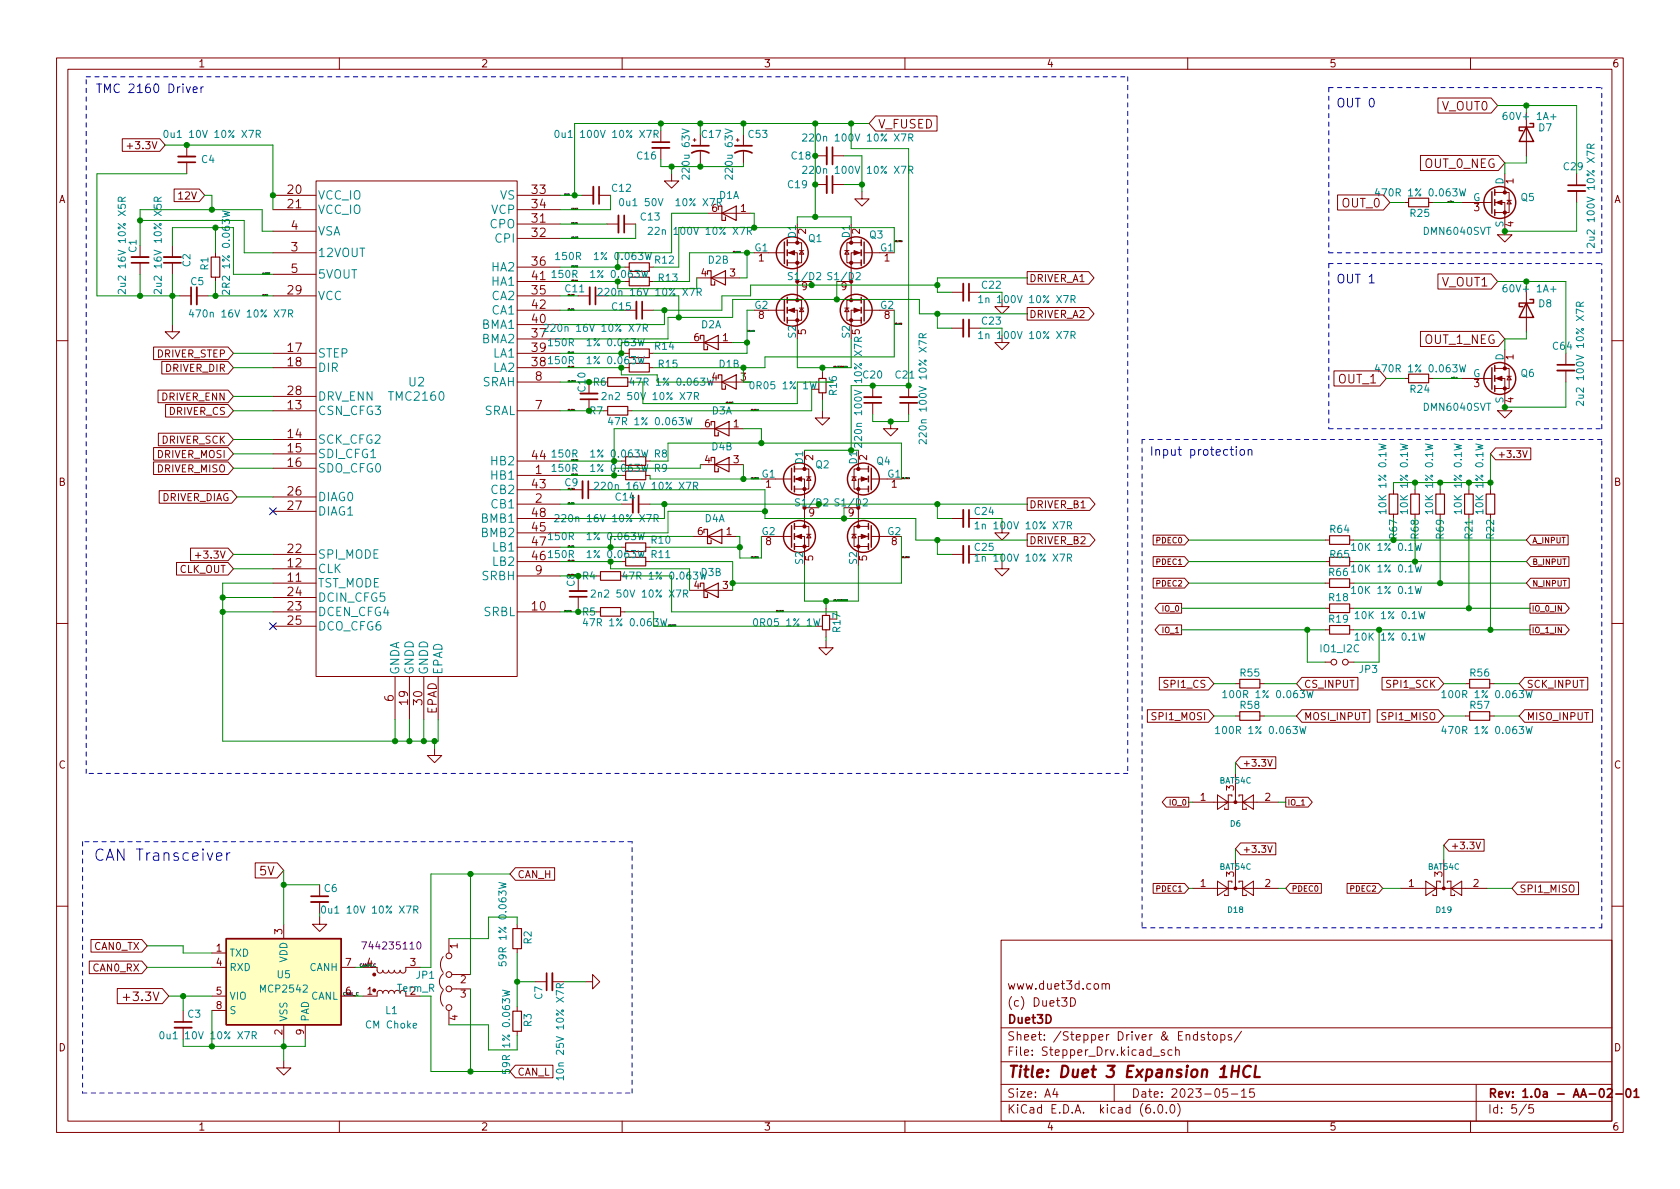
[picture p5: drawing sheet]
<svg xmlns="http://www.w3.org/2000/svg" width="297mm" height="210mm" viewBox="0 0 297 210" stroke-linecap="round" stroke-linejoin="round" font-family="sans-serif">
<defs><g id="words">
<text font-size="2.8" fill="#0000c2" x="16.5" y="152.2">CAN Transceiver</text>
<text font-size="2.8" fill="#840000" x="178" y="190.6">Title: Duet 3 Expansion 1HCL</text>
<g font-size="2.1" fill="#0000c2">
<text x="19.6" y="16.4">TMC 2160 Driver</text>
<text x="236.2" y="19">OUT 0</text>
<text x="236.2" y="50.1">OUT 1</text>
<text x="203.2" y="80.6">Input protection</text>
</g>
<g font-size="2.1" fill="#840000">
<text x="155.2" y="22.7">V_FUSED</text>
<text x="255" y="19.5">V_OUT0</text>
<text x="251.9" y="29.7">OUT_0_NEG</text>
<text x="50.9" y="34.3">20</text>
<text x="94.1" y="34.3">33</text>
<text x="50.9" y="36.8">21</text>
<text x="51.5" y="40.6">4</text>
<text x="94.1" y="39.4">31</text>
<text x="94.1" y="41.9">32</text>
<text x="94.1" y="36.8">34</text>
<text x="237.4" y="36.7">OUT_0</text>
<text x="51.5" y="44.4">3</text>
<text x="94.1" y="47">36</text>
<text x="50.9" y="52.1">29</text>
<text x="51.5" y="48.3">5</text>
<text x="94.1" y="52.1">35</text>
<text x="94.1" y="49.5">41</text>
<text x="255" y="50.6">V_OUT1</text>
<text x="94.1" y="59.7">37</text>
<text x="94.1" y="57.1">40</text>
<text x="94.1" y="54.6">42</text>
<text x="50.9" y="62.2">17</text>
<text x="50.9" y="64.8">18</text>
<text x="94.1" y="64.8">38</text>
<text x="94.1" y="62.2">39</text>
<text x="251.9" y="60.8">OUT_1_NEG</text>
<text x="50.9" y="69.8">28</text>
<text x="94.7" y="67.3">8</text>
<text x="236.7" y="67.8">OUT_1</text>
<text x="50.9" y="72.4">13</text>
<text x="50.9" y="77.5">14</text>
<text x="94.7" y="72.4">7</text>
<text x="50.9" y="80">15</text>
<text x="50.9" y="82.5">16</text>
<text x="94.1" y="81.3">44</text>
<text x="94.7" y="83.8">1</text>
<text x="50.9" y="87.6">26</text>
<text x="94.1" y="86.4">43</text>
<text x="94.7" y="88.9">2</text>
<text x="50.9" y="90.2">27</text>
<text x="94.1" y="94">45</text>
<text x="94.1" y="91.4">48</text>
<text x="50.9" y="100.3">12</text>
<text x="50.9" y="97.8">22</text>
<text x="94.1" y="99.1">46</text>
<text x="94.1" y="96.5">47</text>
<text x="94.7" y="101.6">9</text>
<text x="50.9" y="102.9">11</text>
<text x="50.9" y="107.9">23</text>
<text x="50.9" y="105.4">24</text>
<text x="94.1" y="107.9">10</text>
<text x="50.9" y="110.5">25</text>
<text x="69.6" y="124" transform="rotate(-90 69.6 124)">6</text>
<text x="72.1" y="124.6" transform="rotate(-90 72.1 124.6)">19</text>
<text x="74.7" y="124.6" transform="rotate(-90 74.7 124.6)">30</text>
<text x="77.2" y="126.3" transform="rotate(-90 77.2 126.3)">EPAD</text>
<text x="46" y="154.8">5V</text>
<text x="22.7" y="177">+3.3V</text>
<text x="178" y="178">(c) Duet3D</text>
<text x="178" y="175">www.duet3d.com</text>
<text x="178" y="184">Sheet: /Stepper Driver &amp; Endstops/</text>
<text x="178" y="181">Duet3D</text>
<text x="178" y="186.7">File: Stepper_Drv.kicad_sch</text>
<text x="178" y="196.9">KiCad E.D.A. kicad (6.0.0)</text>
<text x="178" y="194.1">Size: A4</text>
<text x="200" y="194.1">Date: 2023-05-15</text>
<text x="263" y="194.1">Rev: 1.0a - AA-02-01</text>
<text x="263" y="196.9">Id: 5/5</text>
</g>
<g font-size="2.1" fill="#008484">
<text x="56.1" y="35.3">VCC_IO</text>
<text x="88.4" y="35.3">VS</text>
<text x="56.1" y="37.8">VCC_IO</text>
<text x="56.1" y="41.6">VSA</text>
<text x="86.7" y="40.4">CPO</text>
<text x="86.9" y="37.8">VCP</text>
<text x="56.1" y="45.4">12VOUT</text>
<text x="87" y="48">HA2</text>
<text x="87.7" y="42.9">CPI</text>
<text x="56.1" y="53.1">VCC</text>
<text x="56.1" y="49.3">5VOUT</text>
<text x="87" y="53.1">CA2</text>
<text x="87" y="50.5">HA1</text>
<text x="85.3" y="58.1">BMA1</text>
<text x="87" y="55.6">CA1</text>
<text x="56.1" y="63.2">STEP</text>
<text x="56.1" y="65.8">DIR</text>
<text x="85.3" y="60.7">BMA2</text>
<text x="87.2" y="65.8">LA2</text>
<text x="87.2" y="63.2">LA1</text>
<text x="56.1" y="70.8">DRV_ENN</text>
<text x="69" y="70.9">TMC2160</text>
<text x="72.3" y="68.3">U2</text>
<text x="85.3" y="68.3">SRAH</text>
<text x="56.1" y="73.4">CSN_CFG3</text>
<text x="85.5" y="73.4">SRAL</text>
<text x="56.1" y="78.5">SCK_CFG2</text>
<text x="56.1" y="81">SDI_CFG1</text>
<text x="56.1" y="83.5">SDO_CFG0</text>
<text x="87" y="82.3">HB2</text>
<text x="56.1" y="88.6">DIAG0</text>
<text x="87" y="84.8">HB1</text>
<text x="87" y="89.9">CB1</text>
<text x="87" y="87.4">CB2</text>
<text x="56.1" y="91.2">DIAG1</text>
<text x="85.3" y="95">BMB2</text>
<text x="85.3" y="92.4">BMB1</text>
<text x="56.1" y="101.3">CLK</text>
<text x="56.1" y="98.8">SPI_MODE</text>
<text x="87.2" y="100.1">LB2</text>
<text x="87.2" y="97.5">LB1</text>
<text x="56.1" y="103.9">TST_MODE</text>
<text x="56.1" y="106.4">DCIN_CFG5</text>
<text x="85.3" y="102.6">SRBH</text>
<text x="56.1" y="108.9">DCEN_CFG4</text>
<text x="56.1" y="111.5">DCO_CFG6</text>
<text x="85.5" y="108.9">SRBL</text>
<text x="70.6" y="119.4" transform="rotate(-90 70.6 119.4)">GNDA</text>
<text x="73.1" y="119.4" transform="rotate(-90 73.1 119.4)">GNDD</text>
<text x="75.7" y="119.4" transform="rotate(-90 75.7 119.4)">GNDD</text>
<text x="78.2" y="119.4" transform="rotate(-90 78.2 119.4)">EPAD</text>
</g>
<g font-size="1.8" fill="#840000">
<text x="35" y="11.9">1</text>
<text x="85" y="11.9">2</text>
<text x="135" y="11.9">3</text>
<text x="185" y="11.9">4</text>
<text x="235" y="11.9">5</text>
<text x="285" y="11.9">6</text>
<text x="23.3" y="26.4">+3.3V</text>
<text x="10.3" y="35.9">A</text>
<text x="31.8" y="35.3">12V</text>
<text x="267.6" y="32.5" transform="rotate(-90 267.6 32.5)">1</text>
<text x="285.3" y="35.9">A</text>
<text x="125.9" y="37.5">6</text>
<text x="131" y="37.5">1</text>
<text x="142.5" y="41.4" transform="rotate(-90 142.5 41.4)">2</text>
<text x="152" y="41.4" transform="rotate(-90 152 41.4)">2</text>
<text x="260.6" y="37.3">3</text>
<text x="267.6" y="40.1" transform="rotate(-90 267.6 40.1)">4</text>
<text x="134.1" y="46.2">1</text>
<text x="156.4" y="46.2">1</text>
<text x="124" y="48.9">4</text>
<text x="129" y="48.9">3</text>
<text x="141.7" y="51.3">9</text>
<text x="148.7" y="51.3">9</text>
<text x="181.9" y="49.9">DRIVER_A1</text>
<text x="134.1" y="56.4">8</text>
<text x="142.5" y="59.2" transform="rotate(-90 142.5 59.2)">5</text>
<text x="152" y="59.2" transform="rotate(-90 152 59.2)">5</text>
<text x="156.4" y="56.4">8</text>
<text x="181.9" y="56.2">DRIVER_A2</text>
<text x="27.7" y="63.2">DRIVER_STEP</text>
<text x="29.3" y="65.7">DRIVER_DIR</text>
<text x="122.7" y="60.3">6</text>
<text x="127.8" y="60.3">1</text>
<text x="267.6" y="63.6" transform="rotate(-90 267.6 63.6)">1</text>
<text x="28.6" y="70.8">DRIVER_ENN</text>
<text x="125.9" y="67.3">4</text>
<text x="131" y="67.3">3</text>
<text x="260.6" y="68.4">3</text>
<text x="267.6" y="71.2" transform="rotate(-90 267.6 71.2)">4</text>
<text x="29.9" y="73.4">DRIVER_CS</text>
<text x="124.6" y="75.6">6</text>
<text x="129.7" y="75.6">1</text>
<text x="27.8" y="81">DRIVER_MOSI</text>
<text x="27.8" y="83.5">DRIVER_MISO</text>
<text x="28.6" y="78.4">DRIVER_SCK</text>
<text x="124.6" y="81.9">4</text>
<text x="129.7" y="81.9">3</text>
<text x="143.8" y="81.4" transform="rotate(-90 143.8 81.4)">2</text>
<text x="153.3" y="81.4" transform="rotate(-90 153.3 81.4)">2</text>
<text x="10.3" y="85.9">B</text>
<text x="28.6" y="88.6">DRIVER_DIAG</text>
<text x="135.4" y="86.2">1</text>
<text x="157.6" y="86.2">1</text>
<text x="181.9" y="89.9">DRIVER_B1</text>
<text x="285.3" y="85.9">B</text>
<text x="123.3" y="94.6">6</text>
<text x="128.4" y="94.6">1</text>
<text x="143" y="91.3">9</text>
<text x="150" y="91.3">9</text>
<text x="31.7" y="101.3">CLK_OUT</text>
<text x="35.3" y="98.8">+3.3V</text>
<text x="135.4" y="96.4">8</text>
<text x="143.8" y="99.2" transform="rotate(-90 143.8 99.2)">5</text>
<text x="153.3" y="99.2" transform="rotate(-90 153.3 99.2)">5</text>
<text x="157.6" y="96.4">8</text>
<text x="181.9" y="96.2">DRIVER_B2</text>
<text x="122.7" y="104.1">4</text>
<text x="127.8" y="104.1">3</text>
<text x="206.1" y="121.6">SPI1_CS</text>
<text x="230.5" y="121.6">CS_INPUT</text>
<text x="245.4" y="121.6">SPI1_SCK</text>
<text x="269.9" y="121.6">SCK_INPUT</text>
<text x="204" y="127.3">SPI1_MOSI</text>
<text x="230.5" y="127.3">MOSI_INPUT</text>
<text x="244.7" y="127.3">SPI1_MISO</text>
<text x="269.9" y="127.3">MISO_INPUT</text>
<text x="10.3" y="135.9">C</text>
<text x="285.3" y="135.9">C</text>
<text x="212.2" y="141.6">1</text>
<text x="218.2" y="139.8" transform="rotate(-90 218.2 139.8)">3</text>
<text x="223.7" y="141.6">2</text>
<text x="91.4" y="155.3">CAN_H</text>
<text x="218.2" y="155" transform="rotate(-90 218.2 155)">3</text>
<text x="255" y="155" transform="rotate(-90 255 155)">3</text>
<text x="212.2" y="156.8">1</text>
<text x="223.7" y="156.8">2</text>
<text x="249.1" y="156.8">1</text>
<text x="260.5" y="156.8">2</text>
<text x="268.6" y="157.8">SPI1_MISO</text>
<text x="16.7" y="168">CAN0_TX</text>
<text x="49.9" y="165.2" transform="rotate(-90 49.9 165.2)">3</text>
<text x="80.9" y="167.7" transform="rotate(-90 80.9 167.7)">1</text>
<text x="16.5" y="171.8">CAN0_RX</text>
<text x="38.2" y="168.3">1</text>
<text x="38.2" y="170.8">4</text>
<text x="61.1" y="170.8">7</text>
<text x="72.5" y="170.8">3</text>
<text x="81.4" y="173.9">2</text>
<text x="38.2" y="175.9">5</text>
<text x="38.2" y="178.4">8</text>
<text x="64.9" y="175.9">1</text>
<text x="81.4" y="176.4">3</text>
<text x="10.3" y="185.9">D</text>
<text x="49.9" y="183" transform="rotate(-90 49.9 183)">2</text>
<text x="53.7" y="183" transform="rotate(-90 53.7 183)">9</text>
<text x="80.9" y="180.4" transform="rotate(-90 80.9 180.4)">4</text>
<text x="285.3" y="185.9">D</text>
<text x="91.4" y="190.2">CAN_L</text>
<text x="35" y="199.9">1</text>
<text x="85" y="199.9">2</text>
<text x="135" y="199.9">3</text>
<text x="185" y="199.9">4</text>
<text x="235" y="199.9">5</text>
<text x="285" y="199.9">6</text>
</g>
<g font-size="1.8" fill="#008484">
<text x="266.5" y="21.2">60V+ 1A+</text>
<text x="272.1" y="23.2">D7</text>
<text x="30.2" y="24.4">0u1 10V 10% X7R</text>
<text x="35.7" y="28.8">C4</text>
<text x="99.4" y="24.4">0u1 100V 10% X7R</text>
<text x="112.7" y="28.2">C16</text>
<text x="124.1" y="24.4">C17</text>
<text x="132.4" y="24.4">C53</text>
<text x="140" y="28.2">C18</text>
<text x="143.4" y="25">220n 100V 10% X7R</text>
<text x="108.3" y="33.9">C12</text>
<text x="121.9" y="31.1" transform="rotate(-90 121.9 31.1)">220u 63V</text>
<text x="127.1" y="35.2">D1A</text>
<text x="129.5" y="31.1" transform="rotate(-90 129.5 31.1)">220u 63V</text>
<text x="139.4" y="33.3">C19</text>
<text x="143.4" y="30.7">220n 100V 10% X7R</text>
<text x="244.2" y="34.7">470R 1% 0.063W</text>
<text x="260.4" y="35.6">G</text>
<text x="265.8" y="32.6" transform="rotate(-90 265.8 32.6)">D</text>
<text x="268.9" y="35.5">Q5</text>
<text x="276.5" y="30.1">C29</text>
<text x="111" y="36.4">0u1 50V 10% X7R</text>
<text x="113.3" y="39">C13</text>
<text x="115.9" y="41.5">22n 100V 10% X7R</text>
<text x="249.4" y="38.3">R25</text>
<text x="251.9" y="41.5">DMN6040SVT</text>
<text x="265.8" y="40.2" transform="rotate(-90 265.8 40.2)">S</text>
<text x="24.1" y="44.6" transform="rotate(-90 24.1 44.6)">C1</text>
<text x="33.7" y="47.1" transform="rotate(-90 33.7 47.1)">C2</text>
<text x="36.8" y="47.7" transform="rotate(-90 36.8 47.7)">R1</text>
<text x="99.5" y="46">150R 1% 0.063W</text>
<text x="115.9" y="46.6">R12</text>
<text x="125.2" y="46.6">D2B</text>
<text x="133.4" y="44.4">G1</text>
<text x="140.7" y="42" transform="rotate(-90 140.7 42)">D1</text>
<text x="143" y="42.8">Q1</text>
<text x="150.2" y="42" transform="rotate(-90 150.2 42)">D1</text>
<text x="153.8" y="42.2">Q3</text>
<text x="155.7" y="44.4">G1</text>
<text x="281.9" y="42.4" transform="rotate(-90 281.9 42.4)">2u2 100V 10% X7R</text>
<text x="22.2" y="50.7" transform="rotate(-90 22.2 50.7)">2u2 16V 10% X5R</text>
<text x="28.6" y="50.7" transform="rotate(-90 28.6 50.7)">2u2 16V 10% X5R</text>
<text x="33.7" y="50.4">C5</text>
<text x="40.6" y="51.1" transform="rotate(-90 40.6 51.1)">2R2 1% 0.063W</text>
<text x="107" y="52.3">220n 16V 10% X7R</text>
<text x="116.5" y="49.8">R13</text>
<text x="139.8" y="49.5">S1/D2</text>
<text x="146.8" y="49.5">S1/D2</text>
<text x="173.7" y="51">C22</text>
<text x="174.2" y="53.6">1n 100V 10% X7R</text>
<text x="266.5" y="51.7">60V+ 1A+</text>
<text x="34.8" y="56.1">470n 16V 10% X7R</text>
<text x="97.5" y="58.7">220n 16V 10% X7R</text>
<text x="108.3" y="54.9">C15</text>
<text x="124" y="58">D2A</text>
<text x="133.4" y="54.6">G2</text>
<text x="140.7" y="59.7" transform="rotate(-90 140.7 59.7)">S2</text>
<text x="150.2" y="59.7" transform="rotate(-90 150.2 59.7)">S2</text>
<text x="155.7" y="54.6">G2</text>
<text x="173.7" y="57.4">C23</text>
<text x="174.2" y="59.9">1n 100V 10% X7R</text>
<text x="272.1" y="54.3">D8</text>
<text x="98.2" y="61.2">150R 1% 0.063W</text>
<text x="115.9" y="61.8">R14</text>
<text x="116.5" y="65">R15</text>
<text x="127.1" y="65">D1B</text>
<text x="244.2" y="65.8">470R 1% 0.063W</text>
<text x="265.8" y="63.8" transform="rotate(-90 265.8 63.8)">D</text>
<text x="274.6" y="61.8">C64</text>
<text x="103.5" y="69.2" transform="rotate(-90 103.5 69.2)">C10</text>
<text x="104.9" y="68.2">R6</text>
<text x="107.7" y="70.7">2n2 50V 10% X7R</text>
<text x="133.2" y="68.8">0R05 1% 1W</text>
<text x="148" y="69.8" transform="rotate(-90 148 69.8)">R16</text>
<text x="152.7" y="66.9">C20</text>
<text x="158.4" y="66.9">C21</text>
<text x="249.4" y="69.5">R24</text>
<text x="260.4" y="66.7">G</text>
<text x="265.8" y="71.3" transform="rotate(-90 265.8 71.3)">S</text>
<text x="268.9" y="66.6">Q6</text>
<text x="280" y="70.4" transform="rotate(-90 280 70.4)">2u2 100V 10% X7R</text>
<text x="108.5" y="75.2">47R 1% 0.063W</text>
<text x="125.9" y="73.3">D3A</text>
<text x="152.4" y="77.7" transform="rotate(-90 152.4 77.7)">220n 100V 10% X7R</text>
<text x="163.8" y="77" transform="rotate(-90 163.8 77)">220n 100V 10% X7R</text>
<text x="251.9" y="72.6">DMN6040SVT</text>
<text x="115.7" y="83.4">R9</text>
<text x="115.7" y="80.9">R8</text>
<text x="125.9" y="79.6">D4B</text>
<text x="142" y="82" transform="rotate(-90 142 82)">D1</text>
<text x="144.2" y="82.8">Q2</text>
<text x="155" y="82.2">Q4</text>
<text x="106.4" y="86.6">220n 16V 10% X7R</text>
<text x="108.9" y="88.5">C14</text>
<text x="134.7" y="84.4">G1</text>
<text x="148" y="89.5">S1/D2</text>
<text x="156.9" y="84.4">G1</text>
<text x="98.2" y="95.5">150R 1% 0.063W</text>
<text x="99.4" y="92.3">220n 16V 10% X7R</text>
<text x="124.6" y="92.3">D4A</text>
<text x="134.7" y="94.6">G2</text>
<text x="156.9" y="94.6">G2</text>
<text x="172.4" y="91.1">C24</text>
<text x="173.6" y="93.6">1n 100V 10% X7R</text>
<text x="235.2" y="94.2">R64</text>
<text x="245.1" y="90.2" transform="rotate(-90 245.1 90.2)">10K 1% 0.1W</text>
<text x="247" y="95.2" transform="rotate(-90 247 95.2)">R67</text>
<text x="248.9" y="90.2" transform="rotate(-90 248.9 90.2)">10K 1% 0.1W</text>
<text x="250.8" y="95.2" transform="rotate(-90 250.8 95.2)">R68</text>
<text x="253.4" y="90.2" transform="rotate(-90 253.4 90.2)">10K 1% 0.1W</text>
<text x="255.3" y="95.2" transform="rotate(-90 255.3 95.2)">R69</text>
<text x="258.4" y="90.2" transform="rotate(-90 258.4 90.2)">10K 1% 0.1W</text>
<text x="260.3" y="95.2" transform="rotate(-90 260.3 95.2)">R21</text>
<text x="262.3" y="90.2" transform="rotate(-90 262.3 90.2)">10K 1% 0.1W</text>
<text x="264.2" y="95.2" transform="rotate(-90 264.2 95.2)">R22</text>
<text x="115.2" y="96.1">R10</text>
<text x="115.2" y="98.7">R11</text>
<text x="124" y="101.8">D3B</text>
<text x="142" y="99.8" transform="rotate(-90 142 99.8)">S2</text>
<text x="151.5" y="99.8" transform="rotate(-90 151.5 99.8)">S2</text>
<text x="172.4" y="97.4">C25</text>
<text x="235" y="101.8">R66</text>
<text x="235.2" y="98.7">R65</text>
<text x="239.7" y="101.2">10K 1% 0.1W</text>
<text x="239.7" y="97.4">10K 1% 0.1W</text>
<text x="103" y="102.5">R4</text>
<text x="105.7" y="105.7">2n2 50V 10% X7R</text>
<text x="111" y="102.5">47R 1% 0.063W</text>
<text x="235" y="106.3">R18</text>
<text x="239.7" y="105">10K 1% 0.1W</text>
<text x="103" y="108.8">R5</text>
<text x="104.1" y="110.7">47R 1% 0.063W</text>
<text x="133.9" y="110.7">0R05 1% 1W</text>
<text x="235" y="110.1">R19</text>
<text x="240.3" y="113.3">10K 1% 0.1W</text>
<text x="240.3" y="109.5">10K 1% 0.1W</text>
<text x="219.4" y="119.6">R55</text>
<text x="233.6" y="115.3">IO1_I2C</text>
<text x="240.4" y="119">JP3</text>
<text x="260" y="119.6">R56</text>
<text x="217.2" y="123.4">100R 1% 0.063W</text>
<text x="219.4" y="125.3">R58</text>
<text x="256" y="123.4">100R 1% 0.063W</text>
<text x="260" y="125.3">R57</text>
<text x="216" y="129.8">100R 1% 0.063W</text>
<text x="256" y="129.8">470R 1% 0.063W</text>
<text x="57.3" y="157.7">C6</text>
<text x="58" y="161.5">0u1 10V 10% X7R</text>
<text x="94" y="166.9" transform="rotate(-90 94 166.9)">R2</text>
<text x="40.5" y="169.2">TXD</text>
<text x="40.5" y="171.7">RXD</text>
<text x="49" y="173">U5</text>
<text x="50.8" y="170.2" transform="rotate(-90 50.8 170.2)">VDD</text>
<text x="54.7" y="171.7">CANH</text>
<text x="73.6" y="173.1">JP1</text>
<text x="89.5" y="169.9" transform="rotate(-90 89.5 169.9)">59R 1% 0.063W</text>
<text x="33.2" y="180">C3</text>
<text x="40.5" y="176.8">VIO</text>
<text x="40.5" y="179.3">S</text>
<text x="46.2" y="175.5">MCP2542</text>
<text x="54.9" y="176.8">CANL</text>
<text x="68.2" y="179.3">L1</text>
<text x="72.5" y="175.9">2</text>
<text x="95.9" y="176.7" transform="rotate(-90 95.9 176.7)">C7</text>
<text x="29.5" y="183.8">0u1 10V 10% X7R</text>
<text x="50.8" y="180.7" transform="rotate(-90 50.8 180.7)">VSS</text>
<text x="54.6" y="180.7" transform="rotate(-90 54.6 180.7)">PAD</text>
<text x="64.9" y="181.9">CM Choke</text>
<text x="94" y="181.5" transform="rotate(-90 94 181.5)">R3</text>
<text x="90.2" y="188.9" transform="rotate(-90 90.2 188.9)">59R 1% 0.063W</text>
<text x="99.7" y="189.8" transform="rotate(-90 99.7 189.8)">10n 25V 10% X7R</text>
</g>
<g font-size="1.8" fill="#008400">
<text x="98.9" y="49.1">150R 1% 0.063W</text>
<text x="98.2" y="64.4">150R 1% 0.063W</text>
<text x="112.3" y="68.2">47R 1% 0.063W</text>
<text x="104.3" y="73.3">R7</text>
<text x="98.9" y="83.4">150R 1% 0.063W</text>
<text x="98.9" y="80.9">150R 1% 0.063W</text>
<text x="151.5" y="82" transform="rotate(-90 151.5 82)">D1</text>
<text x="141.1" y="89.5">S1/D2</text>
<text x="98.2" y="98.7">150R 1% 0.063W</text>
<text x="173.6" y="99.3">1n 100V 10% X7R</text>
<text x="101.6" y="103.7" transform="rotate(-90 101.6 103.7)">C8</text>
<text x="148.6" y="111.7" transform="rotate(-90 148.6 111.7)">R17</text>
<text x="70.3" y="175.4">Term_R</text>
</g>
<g font-size="1.8">
<text x="100" y="51.7">C11</text>
<text x="99.9" y="86">C9</text>
<text x="64.9" y="170.8">4</text>
<text x="61.1" y="175.9">6</text>
</g>
<text font-size="1.8" fill="#840084" x="64.8" y="167.9">744235110</text>
<g font-size="1.7" fill="#840000">
<text x="264.7" y="80.9">+3.3V</text>
<text x="219.6" y="135.6">+3.3V</text>
<text x="219.6" y="150.8">+3.3V</text>
<text x="256.5" y="150.2">+3.3V</text>
</g>
<g font-size="1.4" fill="#840000">
<text x="204.6" y="99.9">PDEC1</text>
<text x="204.6" y="96.1">PDEC0</text>
<text x="270.9" y="99.9">B_INPUT</text>
<text x="270.9" y="96.1">A_INPUT</text>
<text x="204.6" y="103.7">PDEC2</text>
<text x="270.9" y="103.7">N_INPUT</text>
<text x="205.7" y="108.1">IO_0</text>
<text x="205.7" y="111.9">IO_1</text>
<text x="270.8" y="111.9">IO_1_IN</text>
<text x="270.8" y="108.1">IO_0_IN</text>
<text x="206.9" y="142.4">IO_0</text>
<text x="227.6" y="142.4">IO_1</text>
<text x="204.6" y="157.7">PDEC1</text>
<text x="228.3" y="157.7">PDEC0</text>
<text x="238.9" y="157.7">PDEC2</text>
</g>
<g font-size="1.4" fill="#008484">
<text x="215.7" y="138.6">BAT54C</text>
<text x="217.5" y="146.2">D6</text>
<text x="215.7" y="153.8">BAT54C</text>
<text x="252.5" y="153.8">BAT54C</text>
<text x="217.1" y="161.4">D18</text>
<text x="254" y="161.4">D19</text>
</g>
<g font-size=".3">
<text x="99.7" y="34.5">D0_VS</text>
<text x="255.9" y="35.8">out0_g</text>
<text x="101" y="39.6">D0_CPI</text>
<text x="101" y="37">D0_VCP</text>
<text x="101" y="42.1">D0_CPO</text>
<text x="101" y="47.2">D0_HA2</text>
<text x="129.5" y="44.7">D0_HAG1</text>
<text x="158.1" y="42.8">D0_HAG2</text>
<text x="46.4" y="52.3">D_VCC</text>
<text x="46.4" y="48.5">D_5VOUT</text>
<text x="100.3" y="52.3">D0_CA2</text>
<text x="101" y="49.7">D0_HA1</text>
<text x="100.3" y="54.8">D0_CA1</text>
<text x="132.1" y="58.6">D0_LAG1</text>
<text x="158.1" y="57.4">D0_LAG2</text>
<text x="100.3" y="65">D0_LA2</text>
<text x="100.3" y="62.4">D0_LA1</text>
<text x="147.3" y="65">D0_FETSOURCEA</text>
<text x="100.3" y="67.5">D0_SRAH</text>
<text x="128.3" y="71.3">D0_SRAT</text>
<text x="256.5" y="66.9">out1_g</text>
<text x="100.3" y="72.6">D0_SRAL</text>
<text x="132.7" y="72.6">D0_SRAG</text>
<text x="101" y="81.5">D0_HB2</text>
<text x="100.3" y="89.1">D0_CB1</text>
<text x="100.3" y="86.6">D0_CB2</text>
<text x="101" y="84">D0_HB1</text>
<text x="132.7" y="84.7">D0_HBG1</text>
<text x="159.4" y="84.7">D0_HBG2</text>
<text x="100.3" y="99.3">D0_LB2</text>
<text x="100.3" y="96.7">D0_LB1</text>
<text x="100.3" y="101.8">D0_SRBH</text>
<text x="132.7" y="98.6">D0_LBG1</text>
<text x="159.4" y="98.6">D0_LBG2</text>
<text x="147.3" y="106.3">D0_FETSOURCEB</text>
<text x="99.7" y="108.2">D0_SRBL</text>
<text x="118.1" y="110.7">D0_SRBG</text>
<text x="137.2" y="108.2">D0_SRBT</text>
</g>
</g></defs>
<g fill="none" stroke="#840000" stroke-width=".18">
<path d="M10 10.2h277v190.1h-277zM12 12.2h273v186.1h-273zM60 10.2v2M110 10.2v2M160 10.2v2M210 10.2v2M254.2 17.3h9.5l1.1 1.4-1.1 1.3h-9.5zM260 10.2v2M269.9 19.9v7.7M21.6 24.5h6.7l.9 1.1-.9 1.2h-6.7zM22.5 25.8h.9M30.8 33.4h4.4l1 1.1-1 1.1h-4.4z"/>
<path d="M33 25.6v2.1M33 28.7v2M48.3 34.5h7.6M48.3 37.1h7.6M55.9 32h35.5v87.6h-35.5zM91.4 34.5h7.7M91.4 39.6h7.7M91.4 37.1h7.7M102.9 34.5h2M105.9 34.5h2M107.3 39.6h2M110.4 39.6h2"/>
<path d="M116.8 23.1v2M116.8 26.2v2M118.7 30.7v1.3h1.3l-1.3 1.3-1.2-1.3h1.2M122.6 24.8h.5M122.8 24.5v.5M123.8 23.7v2.1M123.8 26.8v2M125.1 37.7h7.6M130.2 24.8h.5M130.4 24.5v.5M131.4 23.7v2.1M131.4 26.8v2"/>
<path d="M144.1 32.6h2.1M144.1 27.6h2.1M147.2 32.6h2M147.2 27.6h2M152.4 33.9v1.3h1.3l-1.3 1.2-1.3-1.2h1.3M154.8 20.5h10.9v2.7h-10.9l-1.1-1.4zM236.5 34.5h8.1l1.1 1.3-1.1 1.3h-8.1zM248.3 35.8h.7M251.2 27.5h13.7l1.2 1.3-1.2 1.4h-13.7zM252.6 35.8h.8M258.4 35.8h5.4M264.3 35.8h1.8v5.1"/>
<path d="M264.3 34h1.8M266.1 34h.7v3.6h-2.5M266.1 30.7v3.3M266.4 35.4h.8M266.8 35.4l.4 .7h-.8zM278.8 30.7v2.1M278.8 33.8v2M24.8 43.4v2.1M24.8 46.5v2M30.5 57.4v1.3h1.2l-1.2 1.2-1.3-1.2h1.3M30.5 43.4v2.1M30.5 46.5v2"/>
<path d="M31.7 52.3h2.1M34.8 52.3h2M38.1 44.7v.8M38.1 49v.8M48.3 52.3h7.6M48.3 44.7h7.6M48.3 40.9h7.6M48.3 48.5h7.6M91.4 52.3h7.7M91.4 54.9h7.7M91.4 42.2h7.7M91.4 47.2h7.7"/>
<path d="M91.4 59.9h7.7M91.4 57.4h7.7M91.4 49.8h7.7M102.2 52.3h2.1M105.3 52.3h2M110.5 54.9h2M110.5 47.2h.8M113.5 54.9h2.1M114.8 47.2h.8M114.8 49.8h.8M123.2 49.1h7.6M135.9 54.9h2.8"/>
<path d="M135.9 44.7h2.8M139.2 44.7h1.8v8.4M139.2 53.1h2.5v3.5h-2.5M139.2 42.9h2.5v3.6h-2.5M139.2 54.9h1.8v2.5M141 42.2v.7M141.4 54.5h.7M141.4 44.3h.7M141.7 54.5l.4 .6h-.7zM141.7 44.3l.4 .7h-.7zM149.4 54.5h.7M149.4 44.3h.7"/>
<path d="M149.7 54.5l.4 .6h-.7zM149.7 44.3l.4 .7h-.7zM150.5 42.2v.7M152.3 44.7h-1.8v8.4M152.3 53.1h-2.6v3.5h2.6M152.3 42.9h-2.6v3.6h2.6M152.3 54.9h-1.8v2.5M152.8 54.9h2.8M152.8 44.7h2.8M168.3 51.7h2M168.3 58h2M171.3 51.7h2.1"/>
<path d="M171.3 58h2.1M177.2 53v1.2h1.2l-1.2 1.3-1.3-1.3h1.3M177.2 59.3v1.3h1.2l-1.2 1.2-1.3-1.2h1.3M181.6 54.4h10.9l.9 1.1-.9 1.1h-10.9zM181.6 48h10.9l.9 1.1-.9 1.2h-10.9zM251.2 58.6h13.7l1.2 1.3-1.2 1.4h-13.7zM254.2 48.4h9.5l1.1 1.4-1.1 1.3h-9.5zM264.8 41.5h2.5l-1.2 1.3zM269.9 51v7.7M10 60.2h2M27.2 79.1h13.1l1 1.2-1 1.1h-13.1zM27.2 61.4h13.1l1 1.1-1 1.1h-13.1z"/>
<path d="M27.9 69h12.4l1 1.1-1 1.1h-12.4zM28 76.6h12.3l1 1.1-1 1.1h-12.3zM28.6 63.9h11.7l1 1.1-1 1.1h-11.7zM29.3 71.5h11l1 1.1-1 1.1h-11zM48.3 72.6h7.6M48.3 77.7h7.6M48.3 62.5h7.6M48.3 65h7.6M48.3 70.1h7.6M91.4 67.6h7.7M91.4 72.6h7.7M91.4 62.5h7.7"/>
<path d="M91.4 65h7.7M104.1 70.6v2M106.7 72.6h.7M110.5 62.5h.8M111 67.6h.8M111 72.6h.8M114.8 62.5h.8M114.8 65h.8M121.9 60.6h7.6M123.8 75.8h7.6M125.1 67.6h7.6M143.5 68.8h1.3"/>
<path d="M145.4 72.6v1.3h1.3l-1.3 1.3-1.3-1.3h1.3M145.4 65.7v1.2M145.4 69.5v1.2M146 67.6h1.3M154.3 68.2v2M154.3 71.2v2.1M157.5 74.5v1.3h1.2l-1.2 1.3-1.3-1.3h1.3M160.7 68.2v2M160.7 71.2v2.1M235.9 65.6h8.1l1.1 1.3-1.1 1.4h-8.1zM248.3 66.9h.7M252.6 66.9h.8"/>
<path d="M258.4 66.9h5.4M264.3 66.9h1.8v5.1M264.3 65.1h1.8M264.4 79.2h6.3v2.1h-6.3l-.9-1zM264.8 72.6h2.5l-1.2 1.3zM266.1 65.1h.7v3.6h-2.5M266.1 61.8v3.3M266.4 66.5h.8M266.8 66.5l.4 .7h-.8zM269.2 79.7l.4 1.2 .4-1.2M276.9 62.5v2M276.9 65.5v2.1"/>
<path d="M285 60.2h2M27.2 81.7h13.1l1 1.1-1 1.1h-13.1zM28.2 86.8h12.8l.9 1.1-.9 1.1h-12.8zM31.2 99.5h9.1l1 1.1-1 1.1h-9.1zM33.7 96.9h6.6l1 1.1-1 1.1h-6.6zM34.5 98.2h1M48.3 98h7.6M48.3 80.3h7.6M48.3 82.8h7.6M48.3 87.9h7.6M48.3 90.4h7.6M91.4 91.7h7.7"/>
<path d="M91.4 96.8h7.7M91.4 99.3h7.7M91.4 84.1h7.7M91.4 89.1h7.7M91.4 81.5h7.7M91.4 86.6h7.7M91.4 94.2h7.7M101 86.6h2M104 86.6h2M109.9 96.8h.7M112.9 89.1h2M114.2 96.8h.7"/>
<path d="M114.2 99.3h.7M114.2 84.1h.7M114.2 81.5h.7M122.6 94.9h7.6M123.8 82.2h7.6M137.2 94.9h2.8M137.2 84.7h2.8M140.5 84.7h1.7v8.4M140.5 93.1h2.5v3.5h-2.5M140.5 82.9h2.5v3.6h-2.5M140.5 94.9h1.7v2.5M142.2 82.2v.7"/>
<path d="M142.6 94.5h.8M142.6 84.3h.8M143 94.5l.4 .6h-.8zM143 84.3l.4 .7h-.8zM150.6 94.5h.8M150.6 84.3h.8M151 94.5l.4 .6h-.8zM151 84.3l.4 .7h-.8zM151.8 82.2v.7M153.5 84.7h-1.7v8.4M153.5 93.1h-2.5v3.5h2.5M153.5 82.9h-2.5v3.6h2.5"/>
<path d="M153.5 94.9h-1.7v2.5M154.1 94.9h2.7M154.1 84.7h2.7M168.3 91.7h2M168.3 98h2M171.3 91.7h2.1M171.3 98h2.1M177.2 93v1.2h1.2l-1.2 1.3-1.3-1.3h1.3M177.2 99.3v1.3h1.2l-1.2 1.2-1.3-1.2h1.3M181.6 88h11.1l.9 1.1-.9 1.2h-11.1zM181.6 94.4h11.1l.9 1.1-.9 1.1h-11.1zM203.9 98.4h5.5l.8 .9-.8 .9h-5.5z"/>
<path d="M203.9 94.6h5.5l.8 .9-.8 .9h-5.5zM234.3 99.3h.8M234.3 95.5h.8M238.6 99.3h.8M238.6 95.5h.8M246.4 86.6v.8M246.4 90.9v.8M250.2 86.6v.8M250.2 90.9v.8M254.6 86.6v.8M254.6 90.9v.8M259.7 86.6v.8"/>
<path d="M259.7 90.9v.8M263.5 86.6v.8M263.5 90.9v.8M270.6 98.4h6.8v1.8h-6.8l-.7-.9zM270.6 94.6h6.7v1.8h-6.7l-.7-.9zM10 110.2h2M48.3 110.7h7.6M48.3 108.2h7.6M48.3 103.1h7.6M48.3 100.6h7.6M48.3 105.7h7.6M69.8 119.6v7.6"/>
<path d="M72.4 119.6v7.6M74.9 119.6v7.6M77.5 119.6v7.6M91.4 101.8h7.7M91.4 108.2h7.7M102.2 102.5v2M102.2 105.5v2.1M105.4 101.8h.8M105.4 108.2h.8M109.7 101.8h.8M109.7 108.2h.8M121.9 104.4h7.6"/>
<path d="M144.1 110.7h1.3M146 113.3v1.2h1.3l-1.3 1.3-1.2-1.3h1.2M146 107.6v1.2M146 111.4v1.2M146.7 109.5h1.3M203.9 102.3h5.5l.8 .8-.8 .9h-5.5zM205 106.7h3.9v1.7h-3.9l-.8-.8zM205 110.5h3.9v1.7h-3.9l-.8-.8zM205 119.8h8.7l.9 1.1-.9 1.1h-8.7zM230.2 119.8h9.9v2.2h-9.9l-1-1.1zM234.3 103.1h.8M234.3 111.4h.8"/>
<path d="M234.3 107.6h.8M234.3 117.1h1M238.4 117.1h1M238.6 103.1h.8M238.6 111.4h.8M238.6 107.6h.8M244.4 119.8h9.9l1 1.1-1 1.1h-9.9zM269.6 119.8h11.1v2.2h-11.1l-1-1.1zM270.5 110.5h6.2l.8 .9-.8 .8h-6.2zM270.5 106.7h6.2l.8 .9-.8 .8h-6.2zM270.6 102.3h6.8v1.7h-6.8l-.7-.9zM285 110.2h2"/>
<path d="M76.8 132.3v1.3h1.3l-1.3 1.3-1.2-1.3h1.2M202.9 125.5h10.8l.9 1.1-.9 1.1h-10.8zM218.4 120.9h.8M218.4 136.8v5.1M218.4 126.6h.8M219.3 133.8h6.3v2.1h-6.3l-.9-1zM222.8 120.9h.7M222.8 126.6h.7M224.1 134.3l.4 1.2 .4-1.2M230.2 125.5h12v2.2h-12l-1-1.1zM243.5 125.5h10.8l1 1.1-1 1.1h-10.8zM259.1 120.9h.7"/>
<path d="M259.1 126.6h.7M263.4 120.9h.8M263.4 126.6h.8M269.6 125.5h12v2.2h-12l-1-1.1zM45.1 152.6h3.9l1.2 1.3-1.2 1.4h-3.9zM56.5 156.5v2M56.5 159.5v2M91.1 153.4h7v2.3h-7l-.9-1.1zM203.9 156.2h5.5l.8 .9-.8 .9h-5.5zM206.2 141h4v1.7h-4l-.7-.8zM210.8 141.9h15.3M210.8 157.1h15.3"/>
<path d="M215.3 140.6l1.9 1.3-1.9 1.2zM215.3 155.8l1.9 1.3-1.9 1.3zM217.8 140.8v-.2h-.6v2.5h-.7v-.2M217.8 156.1v-.3h-.6v2.6h-.7v-.3M218.4 152v5.1M219.1 140.8v-.2h.6v2.5h.6v-.2M219.1 156.1v-.3h.6v2.6h.6v-.3M219.3 149.1h6.3v2.1h-6.3l-.9-1.1zM219.7 141.9l1.9-1.3v2.5zM219.7 157.1l1.9-1.3v2.6zM224.1 149.5l.4 1.2 .4-1.2M227.3 141h4l.7 .9-.7 .8h-4z"/>
<path d="M228.1 156.2h5.5v1.8h-5.5l-.8-.9zM238.2 156.2h5.5l.8 .9-.8 .9h-5.5zM247.6 157.1h15.3M252.1 155.8l1.9 1.3-1.9 1.3zM254.6 156.1v-.3h-.6v2.6h-.6v-.3M255.3 152v5.1M255.9 156.1v-.3h.6v2.6h.7v-.3M256.2 148.4h6.2v2.1h-6.2l-.9-1zM256.5 157.1l1.9-1.3v2.6zM261 148.9l.4 1.2 .4-1.2M268.3 156h10.8v2.2h-10.8l-1-1.1zM10 160.2h2"/>
<path d="M15.8 170h9.3l.9 1.1-.9 1.1h-9.3zM16.1 166.1h9l.9 1.2-.9 1.1h-9zM20.7 174.8h8l1.1 1.3-1.1 1.4h-8zM21.8 176.4h1.1M32.4 178.7v2M37.5 176.1h2.5M37.5 171.1h2.5M37.5 168.5h2.5M37.5 178.7h2.5M50.2 163.4v2.6M56.5 162.2v1.2h1.3l-1.3 1.3-1.3-1.3h1.3M60.3 176.1h2.6"/>
<path d="M60.3 171.1h2.6M64.1 171.1h2.6v.7l.5 .3 .3-.2 .2-.3 .1 .3 .3 .2 .4-.1 .2-.4 .1 .3 .3 .2 .4-.1 .2-.4 .1 .3 .3 .2 .4-.1 .2-.4 .2 .4 .4 .1 .4-.4 .1-.6h2.5M69.7 175.6l-.1-.3-.3-.2-.4 .1-.2 .4-.2-.4-.4-.1-.3 .2-.1 .3-.2-.3-.4-.2-.4 .3v.7h-2.6M78.4 169.2a2.26 2.26 0 0 0 0 2.8M78.4 175.1a2.26 2.26 0 0 0 0 2.8M78.4 172.2a1.76 1.76 0 0 0 0 2.8M79.4 166v2.5M79.4 178.7v2.5M79.9 172.3h3.3M79.9 174.9h3.3M91.4 163.4v.8M91.4 167.8v.7"/>
<path d="M91.4 178v.8M94.6 173.6h2M97.7 173.6h2M103.5 173.6h1.3v-1.3l1.2 1.3-1.2 1.3v-1.3M177 166.3h108v32h-108zM189.3 176.4a.76 .76 0 0 1 .9 .8 .76 .76 0 0 1-.9 .7zM194.9 174.1l.2-.2 .3 .1 .1 .9M194.9 173.9v1M195.5 174.1l.2-.2 .4 .1v.9M285 160.2h2M32.4 181.7v2.1M50.2 187.6v1.2h1.2l-1.2 1.3-1.3-1.3h1.3"/>
<path d="M50.2 181.2v2.6M54 181.2v2.6M60 198.3v2M91.1 188.4h6.7v2.2h-6.7l-.9-1.1zM91.4 182.4v.7M110 198.3v2M160 198.3v2M177 194.8h108M177 191.8h108M177 187.8h108M177 181.8h108M186.5 192.5l-.4 1h1"/>
<path d="M186.9 193v1M197 191.8v3M203.9 186.8h1.1M204.1 196.7v.1M204.9 195.4l.2-.1a.81 .81 0 0 1 .6 .7 .81 .81 0 0 1-.3 .8h-.2a.81 .81 0 0 1-.6-.6 .81 .81 0 0 1 .3-.8zM205.9 185.7l-.4-.1-.2 .2 .1 .3 .5 .1v.4h-.6M206.2 196.7v.1M207.1 195.4l.1-.1a.81 .81 0 0 1 .6 .7 .81 .81 0 0 1-.3 .8h-.1a.81 .81 0 0 1-.6-.6 .81 .81 0 0 1 .3-.8zM207.2 185.7l-.4-.1-.3 .3v.4l.1 .3h.6M207.9 185.8l.2-.2 .3 .1 .1 .9M207.9 185.1v1.5M208.2 195.1a1.72 1.72 0 0 1 0 2.3"/>
<path d="M210 198.3v2M211.7 183l-.4-.1-.3 .3v.4l.1 .3h.6M211.7 182.4v1.5M212.9 183l-.3-.1-.2 .2v.3l.5 .1v.4h-.5M213.4 182.9h.6M213.6 182.4v1.3l.4 .2M214.5 183.1l.2-.2 .4 .2 .1 .5-.1 .3h-.4l-.2-.1zM215.9 183l.4-.1 .3 .3v.4l-.2 .3h-.5M215.9 182.9v1.5M217 192.5h-.7l-.1 .7 .2-.1 .5 .1 .2 .2-.1 .5-.2 .1-.6-.1M217.7 183l-.3-.1-.3 .2 .1 .3 .5 .1v.4h-.6M217.7 193.5h1.2"/>
<path d="M219.5 193l.4-.5v1.5M219.5 194h.9M219.5 182.4l-1.3 1.9M221.7 192.5h-.7l-.1 .7 .2-.1 .5 .1 .2 .2-.1 .5-.2 .1-.6-.1M260 198.3v2M261 191.8v6.5M269.9 195.3l-1.3 1.9M271.1 195.3h-.7l-.1 .7 .2-.1 .5 .1 .2 .2-.1 .5-.2 .1-.6-.1"/>
<circle cx="235.8" cy="117.1" r=".51"/>
<circle cx="237.9" cy="117.1" r=".51"/>
<circle cx="79.4" cy="169" r=".51"/>
<circle cx="79.4" cy="178.2" r=".51"/>
<circle cx="79.4" cy="174.9" r=".51"/>
<circle cx="79.4" cy="172.3" r=".51"/>
</g>
<g fill="none" stroke="#840000" stroke-width=".3">
<path d="M31.5 28.7h3M105.9 33v3.1M110.4 38.1v3M115.3 25.1h3.1M122.3 25.8h3M122.3 27a3.2 3.2 0 0 1 3 0M129.9 25.8h3.1M129.9 27a3.2 3.2 0 0 1 3.1 0M147.2 26v3.1M147.2 31.1v3.1M277.2 32.8h3.1M23.2 46.5h3.1"/>
<path d="M29 46.5h3M33.8 50.8v3M105.3 50.8v3M113.5 53.3v3.1M171.3 50.2v3M171.3 56.5v3.1M102.6 70.6h3.1M152.8 71.2h3M159.1 71.2h3.1M275.3 64.5h3.1M104 85.1v3M112.9 87.6v3.1"/>
<path d="M171.3 90.2v3M171.3 96.5v3.1M100.7 105.5h3.1M55 158.5h3M96.6 172.1v3M30.9 180.7h3M282.9 192.7l.2-.2a.8 .8 0 0 1 .5 .8 .8 .8 0 0 1-.5 .7l-.2-.1-.1-.4zM284.2 192.7l.6-.2 .2 .2 .1 .3-1 1h1M285.7 193.5h1.1M287.6 192.7l.2-.2a.8 .8 0 0 1 .6 .8 .8 .8 0 0 1-.6 .7l-.2-.1-.1-.4zM288.9 193l.4-.5v1.5M288.9 194h.9"/>
</g>
<path d="M217.8 189.4h1.2M218 188.5l-.3 2M219.1 188.5l-.3 2M221.2 188.7a.88 .88 0 0 0-1-.1 .88 .88 0 0 0-.4 1 .69 .69 0 0 0 .3 .8 .69 .69 0 0 0 .9-.1M222 188.5l-.2 2h1" fill="none" stroke="#840000" stroke-width=".4"/>
<g fill="none" stroke="#840000" stroke-width=".2">
<path d="M127 37.1v-.7h.6v2.6h.7v-.7M127.6 37.7l2.6-1.3v2.6zM249 35h3.6v1.6h-3.6zM37.3 45.5h1.6v3.5h-1.6zM111.3 46.5h3.5v1.5h-3.5zM111.3 49h3.5v1.5h-3.5zM123.8 59.9v-.6h.7v2.5h.6v-.6M125.1 48.5v-.6h.6v2.5h.7v-.6M125.7 49.1l2.6-1.2v2.5zM107.4 66.8h3.6v1.5h-3.6zM107.4 71.9h3.6v1.5h-3.6zM111.3 61.7h3.5v1.5h-3.5z"/>
<path d="M111.3 64.3h3.5v1.5h-3.5zM124.5 60.6l2.5-1.3v2.5zM125.7 75.2v-.7h.7v2.6h.6v-.7M126.4 75.8l2.5-1.3v2.6zM127 66.9v-.6h.6v2.5h.7v-.6M127.6 67.6l2.6-1.3v2.5zM144.8 66.9h1.2v2.6h-1.2zM249 66.2h3.6v1.5h-3.6zM110.6 96h3.6v1.5h-3.6zM110.6 98.5h3.6v1.6h-3.6zM110.6 83.3h3.6v1.5h-3.6zM110.6 80.8h3.6v1.5h-3.6z"/>
<path d="M124.5 94.2v-.6h.6v2.5h.6v-.6M125.1 94.9l2.5-1.3v2.5zM125.7 81.5v-.6h.7v2.5h.6v-.6M126.4 82.2l2.5-1.3v2.5zM235.1 98.5h3.5v1.6h-3.5zM235.1 94.7h3.5v1.6h-3.5zM245.6 87.4h1.5v3.5h-1.5zM249.4 87.4h1.6v3.5h-1.6zM253.9 87.4h1.5v3.5h-1.5zM259 87.4h1.5v3.5h-1.5zM262.8 87.4h1.5v3.5h-1.5zM106.2 101.1h3.5v1.5h-3.5z"/>
<path d="M106.2 107.4h3.5v1.6h-3.5zM123.8 103.8v-.7h.7v2.6h.6v-.7M124.5 104.4l2.5-1.3v2.6zM145.4 108.8h1.3v2.6h-1.3zM235.1 102.4h3.5v1.5h-3.5zM235.1 110.6h3.5v1.5h-3.5zM235.1 106.8h3.5v1.5h-3.5zM219.2 120.1h3.6v1.6h-3.6zM219.2 125.9h3.6v1.5h-3.6zM259.8 120.1h3.6v1.6h-3.6zM259.8 125.9h3.6v1.5h-3.6zM90.7 178.8h1.5v3.6h-1.5z"/>
<path d="M90.7 164.2h1.5v3.6h-1.5z"/>
</g>
<g fill="none" stroke="#008484" stroke-width=".18">
<path d="M266.4 19.9h-.4a.85 .85 0 0 0 0 1.2l.4-.1 .1-.4-.3-.2h-.3l-.1 .2M21.6 35.6l-.1-.6-.2-.1h-.3l-.1 .7h1.3M22.2 34.9l-.6 .4M27.9 35.6l-.1-.6-.1-.1h-.3l-.2 .7h1.3M28.5 34.9l-.6 .4M29.1 23.2l.2-.2a.68 .68 0 0 1 .4 .7 .68 .68 0 0 1-.4 .6l-.2-.1-.1-.4zM39.3 37.3l1.3 .3-.9 .2 .9 .3-1.3 .3M45.3 23.7h.6l.1-.2v-.3l-.7-.2v1.3M45.6 23.7l.4 .6M98.2 23.2l.2-.2a.68 .68 0 0 1 .5 .7 .68 .68 0 0 1-.5 .6l-.2-.1-.1-.4zM109.7 35.2l.1-.1a.68 .68 0 0 1 .5 .6 .68 .68 0 0 1-.5 .7l-.1-.1-.2-.4zM115.6 23.7h.7l.1-.2-.1-.3-.7-.2v1.3"/>
<path d="M116 23.7l.4 .6M120.6 22.8l1.3 .4-1.3 .4M121.9 31v.7l-.9-.7-.4 .2 .1 .5M126.8 35.8l.6-.1 .2-.2-.1-.3-.7-.1v1.3M127.1 35.8l.5 .6M128.2 22.8l1.3 .4-1.3 .4M129.5 31v.7l-.9-.7-.4 .2 .1 .5M141.9 29.5l.5-.1 .3 .4-.8 .9h.8M141.9 23.8l.5-.1 .3 .3-.8 1h.8M160.7 30.1l.6-.1 .1-.2-.1-.3-.6-.1v1.3M160.7 24.3h.6l.1-.2-.1-.3-.6-.1v1.3M161 30.1l.4 .6"/>
<path d="M161 24.3l.4 .7M243.5 33.3l-.3 .9h.8M258.1 33.4l.3 1.3 .2-1 .2 1 .3-1.3M274.2 20.7h.9M281.3 26.2l-.1-.6-.2-.1h-.3l-.1 .7h1.3M281.9 25.5l-.6 .4M22.2 51.2v.8l-.9-.8-.4 .2 .1 .5M28.5 51.2v.8l-.9-.8-.4 .2 .2 .5M33.8 54.7l-.3 .9h.8M34.1 55.2v.9M40.6 51.3v.8l-.9-.8-.4 .3 .1 .4M51 55.5l.6-.1 .1-.2v-.3l-.7-.1v1.3"/>
<path d="M51.3 55.5l.4 .6M96.2 57.5l.5-.2 .2 .4-.8 .9h.8M97.6 48.2l.4-.4v1.3M97.6 49.1h.7M98.2 45l.4-.4v1.3M98.2 45.9h.8M105.7 51.1l.5-.1 .3 .4-.8 .9h.8M112.8 59.9l.3 1.2 .3-.9 .2 .9 .3-1.2M113.5 47.8l.3 1.3 .2-.9 .2 .9 .3-1.3M113.7 58l.6-.1 .2-.1-.1-.3-.7-.2v1.3M114 58l.5 .6M114.1 44.6l.3 1.3 .2-.9 .3 .9 .3-1.3"/>
<path d="M114.6 40.3l.5-.1 .2 .4-.7 .9h.7M123.3 51.7l.6-.1 .1-.2-.1-.3-.6-.1v1.3M123.6 51.7l.4 .6M132.2 40.9l.6-.1 .1-.2-.1-.3-.6-.1v1.3M132.5 40.9l.4 .6M152.3 59.6l-.6 .4M163.2 59.7l-.1-.6-.2-.1-.3 .1-.1 .6h1.3M163.8 59l-.6 .4M173 52.6l.4-.3v1.2M173 59l.4-.4v1.3M173 53.5h.8M173 59.9h.8"/>
<path d="M189.4 52.9h.6l.1-.2-.1-.3-.6-.1v1.2M189.4 59.3l.6-.1 .1-.2-.1-.3-.6-.1v1.3M189.7 52.9l.4 .6M189.7 59.3l.4 .6M266.4 50.4h-.4a.85 .85 0 0 0 0 1.2l.4-.1 .1-.4-.3-.3-.3 .1-.1 .2M274.2 51.1h.9M279.4 54.1l-.1-.6-.2-.1-.3 .1-.1 .6h1.3M280 53.4l-.6 .4M281.9 43v.8l-.9-.8-.4 .3 .1 .4M97 60.2l.3-.3v1.2M97 63.4l.3-.3v1.2M97 61.1h.7"/>
<path d="M97 64.3h.7M97.6 79.9l.4-.3v1.2M106.4 69.5l.5-.1 .3 .4-.8 .9h.8M107.9 73.8l-.3 .9h.8M111.7 66.8l-.3 .9h.8M112.8 63.1l.3 1.2 .3-.9 .2 .9 .3-1.2M113.5 79.6l.3 1.2 .2-.9 .2 .9 .3-1.2M121.3 73.8l.3 1.3 .2-.9 .2 .9 .3-1.3M122.8 70.1l.6-.1 .1-.2-.1-.3-.6-.1v1.3M123.1 70.1l.4 .6M125.1 66.9l.3 1.2 .2-.9 .3 .9 .3-1.2M132.7 67.6l.2-.1a.68 .68 0 0 1 .4 .6 .68 .68 0 0 1-.4 .7l-.2-.2-.1-.3z"/>
<path d="M143.2 67.5l.3 1.3 .3-.9 .2 .9 .3-1.3M151.7 60.4v-.7l-.2-.1-.3 .1-.1 .7h1.2M152.3 78.4v.8l-.9-.8-.3 .2 .1 .5M163.8 77.7v.8l-.9-.8-.4 .3 .1 .5M243.5 64.4l-.3 .9h.8M243.8 78.5l1.2 .3-.9 .2 .9 .3-1.2 .3M247.6 78.5l1.3 .3-.9 .2 .9 .3-1.3 .3M252 78.5l1.3 .3-.9 .2 .9 .3-1.3 .3M257.1 78.5l1.3 .3-.9 .2 .9 .3-1.3 .3M258.1 64.5l.3 1.3 .2-.9 .2 .9 .3-1.3M260.9 78.5l1.3 .3-.9 .2 .9 .3-1.3 .3M280 71v.7l-.9-.7-.4 .2 .1 .5"/>
<path d="M97 94.5l.3-.3v1.2M97 97.7l.3-.4v1.3M97 95.4h.7M97 98.6h.7M97.6 82.5l.4-.4v1.3M97.6 83.4h.7M97.6 80.8h.7M98.1 91.1l.5-.1 .2 .4-.7 .9h.7M105.1 85.4l.5-.1 .2 .3-.8 .9h.8M112.8 94.2l.3 1.2 .3-.9 .2 .9 .3-1.2M112.8 97.3l.3 1.3 .3-.9 .2 .9 .3-1.3M113.5 82.1l.3 1.3 .2-.9 .2 .9 .3-1.3"/>
<path d="M115.6 91.7l.7-.1 .1-.2-.1-.3-.7-.1v1.3M116 91.7l.4 .6M122.6 85.9h.6l.2-.2-.1-.3-.7-.1v1.2M122.9 85.9l.5 .6M172.4 92.6l.4-.3v1.2M172.4 98.3l.4-.3v1.2M172.4 93.5h.7M172.4 99.2h.7M188.7 92.9h.6l.2-.2-.1-.3-.7-.1v1.2M188.7 98.6h.6l.2-.2-.1-.3-.7-.1v1.2M189 92.9l.5 .6M189 98.6l.5 .6"/>
<path d="M239 96.4l.3-.3v1.2M239 97.3h.7M245 90.5h-1.2l.3 .3M245 90.1v.7M248.9 90.5h-1.3l.4 .3M248.9 90.1v.7M250.2 99.9l.3 1.3 .3-1 .2 1 .3-1.3M250.2 96.1l.3 1.2 .3-.9 .2 .9 .3-1.2M253.3 90.5h-1.3l.4 .3M253.3 90.1v.7M258.4 90.5h-1.3l.4 .3M258.4 90.1v.7"/>
<path d="M262.2 90.5h-1.3l.4 .3M262.2 90.1v.7M103.4 109.3l-.3 1h.8M104.5 104.4l.5-.1 .3 .4-.8 .9h.8M110.4 101.1l-.3 .9h.8M116.8 109.4l.3 1.3 .3-.9 .2 .9 .3-1.3M120.9 105l.6-.1 .1-.1-.1-.4-.6-.1v1.3M121.2 105l.4 .6M133.4 109.5l.1-.1a.68 .68 0 0 1 .5 .6 .68 .68 0 0 1-.5 .7 .84 .84 0 0 1-.1-1.2zM143.9 109.4l.3 1.3 .2-.9 .3 .9 .3-1.3M239 104.1l.3-.4v1.3M239 100.2l.3-.3v1.3"/>
<path d="M239 105h.7M239 101.2h.7M239.6 112.3l.4-.4v1.3M239.6 108.5l.4-.4v1.3M239.6 113.2h.7M239.6 109.4h.7M250.2 103.7l.3 1.3 .3-.9 .2 .9 .3-1.3M250.9 111.9l.3 1.3 .2-.9 .2 .9 .3-1.3M250.9 108.1l.3 1.3 .2-.9 .2 .9 .3-1.3M214.9 128.8l.4-.3v1.2M214.9 129.7h.8M216.2 122.5l.4-.4v1.3"/>
<path d="M216.2 123.4h.7M229.8 128.5l.3 1.2 .3-.9 .2 .9 .3-1.2M231.1 122.1l.3 1.3 .2-.9 .3 .9 .3-1.3M254.9 122.5l.4-.4v1.3M254.9 123.4h.8M255.2 128.4l-.3 .9h.8M269.8 122.1l.3 1.3 .3-.9 .2 .9 .3-1.3M269.8 128.5l.3 1.2 .3-.9 .2 .9 .3-1.2M88.2 156l1.3 .3-.9 .3 .9 .2-1.3 .3M57 160.3l.1-.1a.68 .68 0 0 1 .5 .6 .68 .68 0 0 1-.5 .7l-.1-.1-.2-.4zM73.2 160.9l.6-.1 .1-.2-.1-.3-.6-.1v1.3M73.5 160.9l.4 .6"/>
<path d="M88.2 170.1v.6l.6 .1-.1-.2v-.4l.2-.1h.5l.1 .2-.1 .5M88.8 175.1l1.3 .3-.9 .2 .9 .3-1.3 .3M99 174.7v-.7l-.2-.1-.3 .1-.1 .7h1.2M99.6 173.9l-.6 .4M28.4 182.6l.2-.2a.68 .68 0 0 1 .4 .7 .68 .68 0 0 1-.4 .6l-.2-.1-.1-.4zM44.6 183.1l.6-.1 .1-.1v-.3l-.7-.2v1.3M44.9 183.1l.4 .6M88.8 189.2v.6h.6l-.1-.1 .1-.5 .2-.1 .4 .1 .1 .2-.1 .4M99.6 190.6h-1.2l.3 .4M99.6 190.3v.7"/>
</g>
<g fill="none" stroke="#840000" stroke-width=".33">
<path d="M31.5 27.7h3M104.9 33v3.1M109.3 38.1v3M115.3 26.2h3.1M146.2 26v3.1M146.2 31.1v3.1M277.2 33.8h3.1M23.2 45.5h3.1M29 45.5h3M34.8 50.8v3M104.3 50.8v3M112.5 53.3v3.1"/>
<path d="M170.3 50.2v3M170.3 56.5v3.1M102.6 69.6h3.1M152.8 70.2h3M159.1 70.2h3.1M275.3 65.5h3.1M103 85.1v3M111.9 87.6v3.1M170.3 90.2v3M170.3 96.5v3.1M100.7 104.5h3.1M55 159.5h3"/>
<path d="M97.7 172.1v3M30.9 181.7h3"/>
</g>
<g fill="none" stroke="#840000" stroke-width=".25">
<path d="M263.8 33.9v3.8M264.3 33.5v1M264.3 35.3v1M264.3 37.1v1M269.9 22.5l1.2 2.5h-2.5zM270.5 21.8h.6v.7h-2.5v.6h.6M138.7 53v3.8M138.7 42.8v3.8M139.2 42.4v1M139.2 44.2v1M139.2 46v1M139.2 52.6v1"/>
<path d="M139.2 54.4v1M139.2 56.1v1M152.3 42.4v1M152.3 44.2v1M152.3 46v1M152.3 52.6v1M152.3 54.4v1M152.3 56.1v1M152.8 53v3.8M152.8 42.8v3.8M269.9 53.6l1.2 2.5h-2.5zM270.5 53h.6v.6h-2.5v.6h.6"/>
<path d="M263.8 65v3.8M264.3 64.6v1.1M264.3 66.4v1M264.3 68.2v1M140 93v3.8M140 82.8v3.8M140.5 82.4v1M140.5 84.2v1M140.5 86v1M140.5 92.6v1M140.5 94.4v1M140.5 96.1v1"/>
<path d="M153.5 82.4v1M153.5 84.2v1M153.5 86v1M153.5 92.6v1M153.5 94.4v1M153.5 96.1v1M154.1 93v3.8M154.1 82.8v3.8M40 166h20.3v15.2h-20.3z"/>
<circle cx="265.2" cy="35.8" r="2.82"/>
<circle cx="140.1" cy="54.9" r="2.82"/>
<circle cx="140.1" cy="44.7" r="2.82"/>
<circle cx="151.4" cy="54.9" r="2.82"/>
<circle cx="151.4" cy="44.7" r="2.82"/>
<circle cx="265.2" cy="66.9" r="2.82"/>
<circle cx="141.4" cy="84.7" r="2.82"/>
<circle cx="141.4" cy="94.9" r="2.82"/>
<circle cx="152.7" cy="84.7" r="2.82"/>
<circle cx="152.7" cy="94.9" r="2.82"/>
</g>
<g fill="#840000" stroke="#840000" stroke-width=".18">
<path d="M140.7 94.9l1-.4v.7z"/>
<path d="M140.7 84.7l1-.4v.8z"/>
<path d="M152.3 94.5l1 .4-1 .3z"/>
<path d="M152.3 84.3l1 .4-1 .4z"/>
<path d="M264.5 35.8l1.1-.4v.8z"/>
<path d="M264.5 66.9l1.1-.4v.8z"/>
<path d="M151 54.5l1 .4-1 .3z"/>
<path d="M151 44.3l1 .4-1 .4z"/>
<path d="M139.4 54.9l1.1-.4v.7z"/>
<path d="M139.4 44.7l1.1-.4v.8z"/>
<circle cx="142.2" cy="96.6" r=".28"/>
<circle cx="142.2" cy="93.1" r=".28"/>
<circle cx="142.2" cy="86.5" r=".28"/>
<circle cx="142.2" cy="82.9" r=".28"/>
<circle cx="151.8" cy="96.6" r=".28"/>
<circle cx="151.8" cy="93.1" r=".28"/>
<circle cx="151.8" cy="86.5" r=".28"/>
<circle cx="151.8" cy="82.9" r=".28"/>
<circle cx="66.2" cy="172.3" r=".25"/>
<circle cx="66.2" cy="175.1" r=".25"/>
<circle cx="266.1" cy="37.6" r=".28"/>
<circle cx="266.1" cy="34" r=".28"/>
<circle cx="218.4" cy="141.9" r=".25"/>
<circle cx="255.3" cy="157.1" r=".25"/>
<circle cx="218.4" cy="157.1" r=".25"/>
<circle cx="266.1" cy="68.7" r=".28"/>
<circle cx="266.1" cy="65.1" r=".28"/>
<circle cx="150.5" cy="56.6" r=".28"/>
<circle cx="150.5" cy="53.1" r=".28"/>
<circle cx="150.5" cy="46.5" r=".28"/>
<circle cx="150.5" cy="42.9" r=".28"/>
<circle cx="141" cy="56.6" r=".28"/>
<circle cx="141" cy="53.1" r=".28"/>
<circle cx="141" cy="46.5" r=".28"/>
<circle cx="141" cy="42.9" r=".28"/>
</g>
<path d="M64 166.6h.8l-.5 1.2M73.8 166.7l.2-.1a.68 .68 0 0 1 .4 .6 .68 .68 0 0 1-.4 .6l-.2-.1-.1-.4z" fill="none" stroke="#840084" stroke-width=".18"/>
<path d="M40 166h20.3v15.2h-20.3z" fill="#ffffc2" stroke="#ffffc2" stroke-width=".18"/>
<g fill="none" stroke="#000" stroke-width=".18">
<path d="M102 39.4v.2M256.9 35.7v-.1v.2M101.4 54.8h.1M102 47h.1l-.1 .2h.1M130.8 44.6h.1M133.3 58.6h.1M101.3 62.4h.2M257.6 66.9l-.1-.2v.2M101.4 96.6v.1M101.4 96.7h.1M101.4 89l.1 .1M101.4 89.1h.1"/>
<path d="M134 98.5v.1M134 98.6h.1M134 84.5l.1 .2M134 84.7h.1M160.6 98.4l.1 .1-.1 .1h.1M160.7 84.5h.1l-.1 .2h.1M101 107.9l.1 .2M62.5 176.1h.4M63.3 175.6a.23 .23 0 0 0-.3 .2 .23 .23 0 0 0 .3 .2M64 170.5a.23 .23 0 0 0-.3 .2 .23 .23 0 0 0 .3 .2M64.1 170.9l.2-.5 .2 .5M64.2 170.8h.2"/>
</g>
<path d="M17.1 14.8h.9M17.5 14.8v1.6M18.5 16.4v-1.6l.5 1.1 .5-1.1v1.6M242.1 50h.9M218.6 79v.1M218.6 79.5v1M219.4 79.6l.3-.1 .3 .3v.4l-.3 .3-.3-.1-.2-.2v-.4zM220.7 79.6l.2-.1 .4 .1v.9M220.7 79.5v1M38.3 151.5l.9-.2-.1-.4-.5-.1-.3 .3 .1 .9 .2 .1 .5-.1M40.1 150.8v1.3M40.7 150.8a.51 .51 0 0 0-.6 .4" fill="none" stroke="#0000c2" stroke-width=".18"/>
<g fill="none" stroke="#0000c2" stroke-width=".18" stroke-dasharray=".8 .8">
<path d="M15.2 13.6h184.2M199.4 13.6v123.2M234.9 15.5v29.2M234.9 15.5h48.3M234.9 44.7h48.3M234.9 46.6h48.3M234.9 46.6v29.2M283.2 44.7v-29.2M201.9 77.7v86.4M234.9 75.8h48.3M283.2 75.8v-29.2M283.2 77.7h-81.3"/>
<path d="M15.2 136.8v-123.2M199.4 136.8h-184.2M14.6 148.8v44.5M111.8 148.8h-97.2M201.9 164.1h81.3M283.2 164.1v-86.4M14.6 193.3h97.2M111.8 193.3v-44.5"/>
</g>
<g fill="none" stroke="#008400" stroke-width=".18">
<path d="M264.8 18.7h14v12M269.9 18.7v1.2M24.8 39h18.4v5.7h5.1M29.2 25.6h19.1v11.5M33 30.7h-15.9v21.6h14.6M36.2 34.5h1.3v2.6M99.1 39.6h8.2M99.1 34.5h3.8M107.9 34.5v2.6h-8.8M112.4 39.6v2.6h-13.3M116.8 28.2v1.3h14.6v-.7M116.8 21.8v1.3"/>
<path d="M118.7 29.5v1.2M123.8 21.8v1.9M123.8 28.8v.7M125.1 37.7h-6.4v7h-9.5v2.5M131.4 21.8v1.9M132.7 37.7h.6v2.6M141 39.6v-1.3h9.5v1.3M144.1 21.8v16.5M149.2 32.6h3.2M149.2 27.6h3.2v6.3M150.5 21.8v4.5h10.2v41.9h-10.2v11.4h-8.3M153.7 21.8h-52.1v12.7"/>
<path d="M245.7 35.8h2.6M253.4 35.8h5M269.9 27.6v1.2h-3.8v1.9M278.8 35.8v5.1h-12.7v.6M24.8 48.5v3.8M30.5 43.4v-3.1h10.8v8.2h7M30.5 48.5v8.9M36.8 52.3h11.5M38.1 40.3v4.4M38.1 49.8v2.5M48.3 40.9h-1.9v-3.8h-21.6v6.3M99.1 54.9h11.4"/>
<path d="M99.1 47.2h11.4M99.1 52.3h3.1M107.3 52.3h12.7v3.8M117.5 54.9v2.5h-18.4M123.2 49.1v1.9h-14v-1.2h-10.1M132.1 44.7v4.4h-1.3M133.3 44.7h-11.4v5.1h-6.3M133.3 54.9h-1.2v7.6h-16.5M141 59.9v5.1h9.5v-5.1M143.5 49.8v.6M148 49.8v3.2M158.1 44.7v-4.4h-38.1v6.9h-4.4"/>
<path d="M158.1 54.9v8.2h-22.8v1.9h-19.7M165.7 50.4h-33v1.9h-5.1v2.6h-12M165.7 55.5v2.5h2.6M173.4 51.7h3.8v1.3M173.4 58h3.8v1.3M181.6 49.1h-15.9v2.6h2.6M181.6 55.5h-19v-2.5h-33.1v3.1h-11.4v3.8h-19M264.8 49.8h12.1v12.7M269.9 58.7v1.2h-3.8v1.9M269.9 49.8v1.2M41.3 62.5h7M41.3 65h7"/>
<path d="M41.3 72.6h7M41.3 70.1h7M41.3 77.7h7M99.1 62.5h11.4M99.1 65h10.8v1.3h6.3v1.3h8.9M99.1 72.6h5M99.1 67.6h7.6M113.7 67.6v3.8h27.3v-3.8h6.3M121.9 60.6h-12v1.9M123.8 75.8h-15.2v5.7h-9.5M129.5 60.6h2.6M131.4 75.8h3.2v2.6"/>
<path d="M131.4 65v2.6h1.3M143.5 68.8v3.8h-31.7M145.4 65v.7M145.4 70.7v1.9M154.3 73.3v1.2h6.4v-1.2M245.1 66.9h3.2M253.4 66.9h5M276.9 67.6v4.4h-10.8v.6M41.3 98h7M41.3 82.8h7M41.3 80.3h7M41.9 87.9h6.4"/>
<path d="M99.1 99.3h8.8v1.3h14v3.8M99.1 89.1h10.8M99.1 96.8h10.8M99.1 84.1h9.5M99.1 86.6h1.9M106 86.6h29.3v5.1h26.6v3.8h19.7M114.9 81.5h3.2v-3.1h41.3v6.3M114.9 84.1v.6h19.7M114.9 89.1h66.7M114.9 99.3h14.6v5.1M114.9 96.8h15.9M117.5 89.1v2.6h-18.4"/>
<path d="M122.6 94.9h-14.7v1.9M123.8 82.2v.6h-15.2M130.2 94.9h.6v3.8h3.8v-3.8M131.4 82.2v2.5M135.3 90.4h-17.2v3.8h-19M142.2 99.9v6.4h9.6v-6.4M149.2 89.8v1.9M159.4 94.9v8.2h-29.9M165.7 89.1v2.6h2.6M165.7 95.5v2.5h2.6M173.4 91.7h3.8v1.3M173.4 98h3.8"/>
<path d="M210.2 95.5h24.1M210.2 99.3h24.1M239.4 95.5h30.5M239.4 99.3h30.5M246.4 91.7v3.8M250.2 85.3v1.3M250.2 91.7v7.6M254.6 85.3v1.3M254.6 91.7v11.4M259.7 85.3v1.3M259.7 91.7v15.9M263.5 85.3h-17.1v1.3"/>
<path d="M263.5 80.3v6.3M263.5 91.7v19.7M39.4 108.2h8.9M39.4 105.7h8.9M41.3 100.6h7M48.3 103.1h-8.9v28h38.1v-3.9M99.1 108.2h6.3M99.1 101.8h6.3M102.2 107.6v.6M110.5 101.8h8.2v6.4h29.3M110.5 108.2h5.1v2.5h28.5M146 106.3v1.3"/>
<path d="M146 112.6v.7M208.9 107.6h25.4M208.9 111.4h25.4M210.2 103.1h24.1M231.1 111.4v5.7h3.2M239.4 103.1h30.5M239.4 107.6h31.1M239.4 111.4h31.1M243.8 111.4v5.7h-4.4M69.8 127.2v3.9M72.4 127.2v3.9M74.9 127.2v3.9"/>
<path d="M76.8 131.1v1.2M214.6 126.6h3.8M214.6 120.9h3.8M218.4 134.9v1.9M223.5 126.6h5.7M223.5 120.9h5.7M255.3 126.6h3.8M255.3 120.9h3.8M264.2 126.6h4.4M264.2 120.9h4.4M50.2 156.5h6.3M50.2 153.9v9.5"/>
<path d="M83.2 154.6v17.7M90.2 154.6h-14v16.5h-1.9M210.2 157.1h.6M210.2 141.9h.6M218.4 150.1v1.9M226.1 157.1h1.2M226.1 141.9h1.2M244.5 157.1h3.1M255.3 149.5v2.5M262.9 157.1h4.4M26 171.1h11.5M26 167.3h6.4v1.2h5.1"/>
<path d="M29.8 176.1h7.7M32.4 176.1v2.6M37.5 178.7v6.3M56.5 161.5v.7M62.9 171.1h1.2M62.9 176.1h1.2M76.2 176.1v13.4h14M83.2 174.9v14.6M91.4 163.4v-1.2h-5v3.8h-7M91.4 168.5v9.5M91.4 173.6h3.2M99.7 173.6h3.8"/>
<path d="M32.4 183.8v1.2h21.6v-1.2M50.2 183.8v3.8M79.4 181.2h7v4.5h5v-2.6"/>
</g>
<path d="M47.7 89.8l1.2 1.2M48.9 89.8l-1.2 1.2M47.7 110.1l1.2 1.2M48.9 110.1l-1.2 1.2" fill="none" stroke="#000084" stroke-width=".18"/>
<g fill="#008400" stroke="#008400" stroke-width=".18">
<circle cx="160.7" cy="68.2" r=".46"/>
<circle cx="165.7" cy="50.4" r=".46"/>
<circle cx="148" cy="53" r=".46"/>
<circle cx="154.3" cy="68.2" r=".46"/>
<circle cx="145.4" cy="65" r=".46"/>
<circle cx="165.7" cy="55.5" r=".46"/>
<circle cx="144.1" cy="21.8" r=".46"/>
<circle cx="144.1" cy="27.6" r=".46"/>
<circle cx="144.1" cy="38.3" r=".46"/>
<circle cx="132.1" cy="60.6" r=".46"/>
<circle cx="131.4" cy="65" r=".46"/>
<circle cx="143.5" cy="50.4" r=".46"/>
<circle cx="152.4" cy="32.6" r=".46"/>
<circle cx="134.6" cy="78.4" r=".46"/>
<circle cx="157.5" cy="74.5" r=".46"/>
<circle cx="150.5" cy="79.6" r=".46"/>
<circle cx="144.1" cy="32.6" r=".46"/>
<circle cx="131.4" cy="21.8" r=".46"/>
<circle cx="150.5" cy="21.8" r=".46"/>
<circle cx="133.3" cy="40.3" r=".46"/>
<circle cx="132.1" cy="44.7" r=".46"/>
<circle cx="165.7" cy="95.5" r=".46"/>
<circle cx="165.7" cy="89.1" r=".46"/>
<circle cx="117.5" cy="54.9" r=".46"/>
<circle cx="120" cy="56.1" r=".46"/>
<circle cx="109.2" cy="47.2" r=".46"/>
<circle cx="109.2" cy="49.8" r=".46"/>
<circle cx="146" cy="106.3" r=".46"/>
<circle cx="135.3" cy="90.4" r=".46"/>
<circle cx="131.4" cy="84.7" r=".46"/>
<circle cx="149.2" cy="91.7" r=".46"/>
<circle cx="129.5" cy="103.1" r=".46"/>
<circle cx="130.8" cy="96.8" r=".46"/>
<circle cx="48.3" cy="34.5" r=".46"/>
<circle cx="116.8" cy="21.8" r=".46"/>
<circle cx="123.8" cy="21.8" r=".46"/>
<circle cx="33" cy="25.6" r=".46"/>
<circle cx="37.5" cy="37.1" r=".46"/>
<circle cx="24.8" cy="52.3" r=".46"/>
<circle cx="30.5" cy="52.3" r=".46"/>
<circle cx="24.8" cy="39" r=".46"/>
<circle cx="38.1" cy="40.3" r=".46"/>
<circle cx="38.1" cy="52.3" r=".46"/>
<circle cx="109.9" cy="62.5" r=".46"/>
<circle cx="109.9" cy="65" r=".46"/>
<circle cx="104.1" cy="72.6" r=".46"/>
<circle cx="104.1" cy="67.6" r=".46"/>
<circle cx="123.8" cy="29.5" r=".46"/>
<circle cx="118.7" cy="29.5" r=".46"/>
<circle cx="101.6" cy="34.5" r=".46"/>
<circle cx="254.6" cy="85.3" r=".46"/>
<circle cx="259.7" cy="85.3" r=".46"/>
<circle cx="263.5" cy="85.3" r=".46"/>
<circle cx="266.1" cy="72" r=".46"/>
<circle cx="250.2" cy="85.3" r=".46"/>
<circle cx="263.5" cy="111.4" r=".46"/>
<circle cx="259.7" cy="107.6" r=".46"/>
<circle cx="246.4" cy="95.5" r=".46"/>
<circle cx="250.2" cy="99.3" r=".46"/>
<circle cx="243.8" cy="111.4" r=".46"/>
<circle cx="254.6" cy="103.1" r=".46"/>
<circle cx="266.1" cy="40.9" r=".46"/>
<circle cx="269.9" cy="49.8" r=".46"/>
<circle cx="269.9" cy="18.7" r=".46"/>
<circle cx="231.1" cy="111.4" r=".46"/>
<circle cx="102.2" cy="101.8" r=".46"/>
<circle cx="102.2" cy="108.2" r=".46"/>
<circle cx="76.8" cy="131.1" r=".46"/>
<circle cx="39.4" cy="105.7" r=".46"/>
<circle cx="69.8" cy="131.1" r=".46"/>
<circle cx="39.4" cy="108.2" r=".46"/>
<circle cx="74.9" cy="131.1" r=".46"/>
<circle cx="72.4" cy="131.1" r=".46"/>
<circle cx="83.2" cy="154.6" r=".46"/>
<circle cx="91.4" cy="173.6" r=".46"/>
<circle cx="83.2" cy="189.5" r=".46"/>
<circle cx="108.6" cy="84.1" r=".46"/>
<circle cx="108.6" cy="81.5" r=".46"/>
<circle cx="117.5" cy="89.1" r=".46"/>
<circle cx="107.9" cy="96.8" r=".46"/>
<circle cx="107.9" cy="99.3" r=".46"/>
<circle cx="37.5" cy="185" r=".46"/>
<circle cx="32.4" cy="176.1" r=".46"/>
<circle cx="50.2" cy="156.5" r=".46"/>
<circle cx="50.2" cy="185" r=".46"/>
</g>
<use href="#words"/>
</svg>
